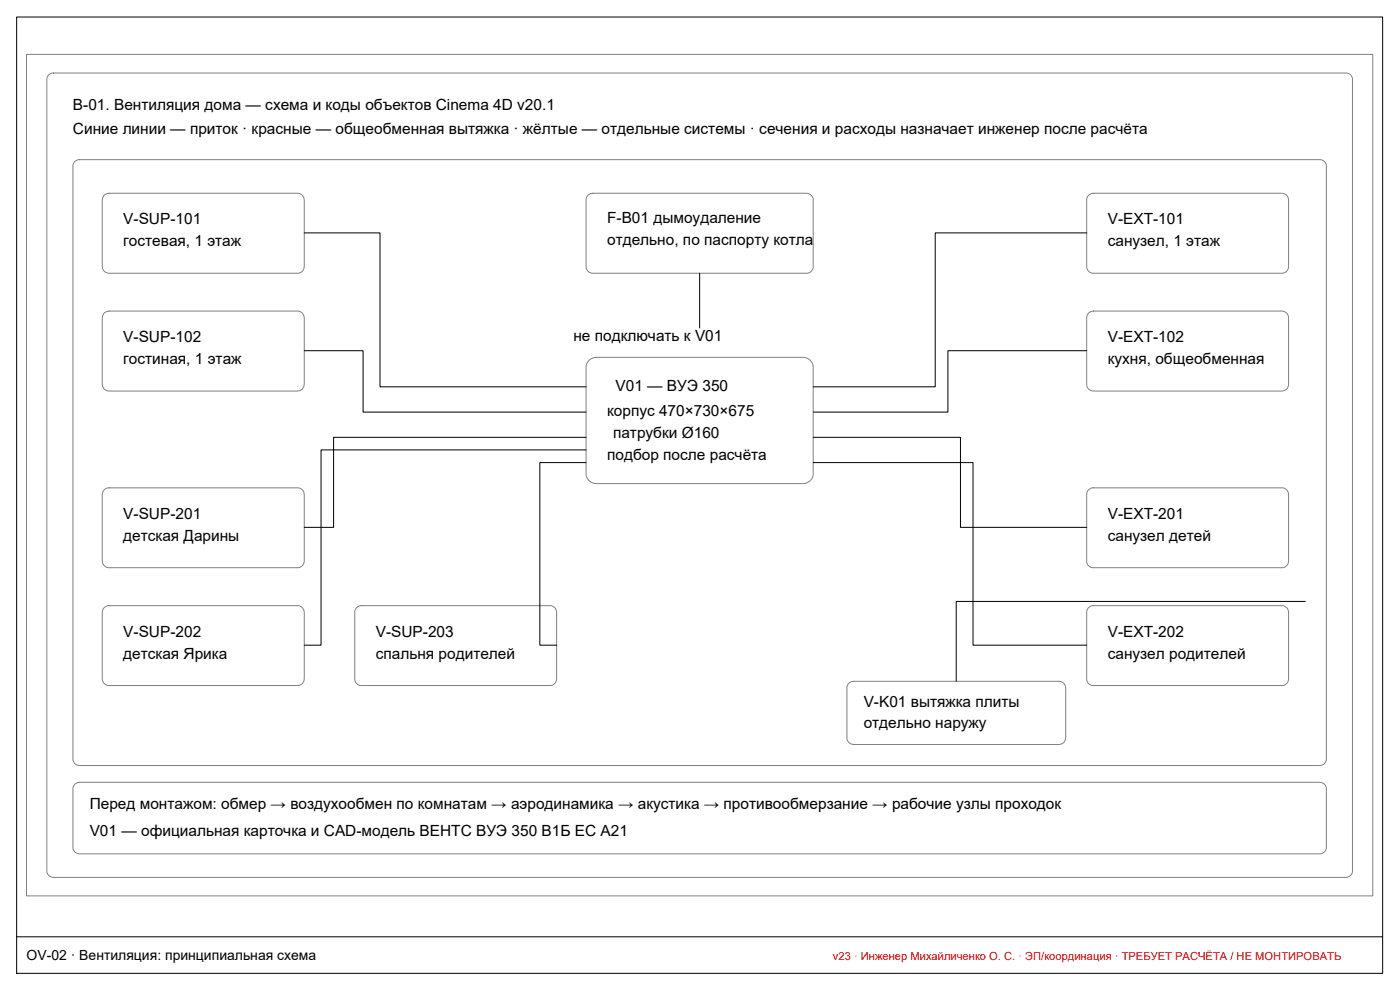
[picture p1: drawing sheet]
<svg xmlns="http://www.w3.org/2000/svg" width="420mm" height="297mm" viewBox="0 0 420 297" stroke-linecap="round" stroke-linejoin="round" font-family="sans-serif">
<defs><g id="words">
<g font-size="4.6">
<text x="21.9" y="33">В-01. Вентиляция дома — схема и коды объектов Cinema 4D v20.1</text>
<text x="21.9" y="40.1">Синие линии — приток · красные — общеобменная вытяжка · жёлтые — отдельные системы · сечения и расходы назначает инженер после расчёта</text>
<text x="37" y="67.3">V-SUP-101</text>
<text x="182.2" y="66.8">F-B01 дымоудаление</text>
<text x="332.4" y="67.3">V-EXT-101</text>
<text x="37" y="73.9">гостевая, 1 этаж</text>
<text x="182.2" y="73.6">отдельно, по паспорту котла</text>
<text x="332.4" y="73.9">санузел, 1 этаж</text>
<text x="37" y="102.7">V-SUP-102</text>
<text x="172.1" y="102.2">не подключать к V01</text>
<text x="332.4" y="102.7">V-EXT-102</text>
<text x="37" y="109.2">гостиная, 1 этаж</text>
<text x="332.4" y="109.2">кухня, общеобменная</text>
<text x="184.7" y="117.3">V01 — ВУЭ 350</text>
<text x="182.2" y="124.9">корпус 470×730×675</text>
<text x="184" y="131.5">патрубки Ø160</text>
<text x="182.2" y="138">подбор после расчёта</text>
<text x="37" y="155.7">V-SUP-201</text>
<text x="332.4" y="155.7">V-EXT-201</text>
<text x="37" y="162.2">детская Дарины</text>
<text x="332.4" y="162.2">санузел детей</text>
<text x="37" y="191">V-SUP-202</text>
<text x="112.8" y="191">V-SUP-203</text>
<text x="332.4" y="191">V-EXT-202</text>
<text x="37" y="197.6">детская Ярика</text>
<text x="112.8" y="197.6">спальня родителей</text>
<text x="332.4" y="197.6">санузел родителей</text>
<text x="259.2" y="212">V-K01 вытяжка плиты</text>
<text x="259.2" y="218.3">отдельно наружу</text>
<text x="26.9" y="242.8">Перед монтажом: обмер → воздухообмен по комнатам → аэродинамика → акустика → противообмерзание → рабочие узлы проходок</text>
<text x="26.9" y="250.9">V01 — официальная карточка и CAD-модель ВЕНТС ВУЭ 350 В1Б ЕС А21</text>
</g>
<text font-size="4.2" x="8" y="288.1">OV-02 · Вентиляция: принципиальная схема</text>
<text font-size="3.4" fill="#f00" x="250" y="288.1">v23 · Инженер Михайличенко О. С. · ЭП/координация · ТРЕБУЕТ РАСЧЁТА / НЕ МОНТИРОВАТЬ</text>
</g></defs>
<!-- layer: A-OBJECT -->
<g fill="none" stroke="#808080" stroke-width=".3">
<path d="M8 16.3h404v252.5h-404zM14.6 22.5l1.2-.6h388.1a1.95 1.95 0 0 1 2 2v237.3a2.02 2.02 0 0 1-2 2.1h-387.9a2.02 2.02 0 0 1-1.9-2.1v-237.5zM22.3 48.7l.6-.5 .7-.3h372.5a1.95 1.95 0 0 1 2 2v177.8a1.95 1.95 0 0 1-2 2h-372.2a1.95 1.95 0 0 1-2-2v-178.1zM31.3 58.6l1.4-.6h56.6a2.02 2.02 0 0 1 2 2v20a2.02 2.02 0 0 1-2 2h-56.6a2.02 2.02 0 0 1-2-2v-20zM176.5 58.6l1.4-.6h64.1a2.02 2.02 0 0 1 2.1 2v20a2.02 2.02 0 0 1-2.1 2h-64.1a2.02 2.02 0 0 1-2-2v-20.2zM326.9 58.4l1.2-.4h56.6a2.02 2.02 0 0 1 2 2v20a2.02 2.02 0 0 1-2 2h-56.6a2.02 2.02 0 0 1-2-2v-20.2l.3-.8zM31.3 93.9l1.4-.6h56.6a2.02 2.02 0 0 1 2 2.1v19.9a2.02 2.02 0 0 1-2 2h-56.6a2.02 2.02 0 0 1-2-2v-19.9zM326.5 94.1l.9-.6 .7-.2h56.6a2.02 2.02 0 0 1 2 2.1v19.9a2.02 2.02 0 0 1-2 2h-56.6a2.02 2.02 0 0 1-2-2v-20.2zM176.8 108.1l1-.6 1.1-.3h62.1a3 3 0 0 1 3.1 3.1v31.8a3 3 0 0 1-3.1 3h-62.1a3 3 0 0 1-3-3v-32.2l.4-1.2zM31.1 147.1l.6-.5 .8-.2h56.8a2.02 2.02 0 0 1 2 2v19.9a2.02 2.02 0 0 1-2 2h-56.6a2.02 2.02 0 0 1-2-2v-19.9zM326.5 147.1l.6-.5 .8-.2h56.8a2.02 2.02 0 0 1 2 2v19.9a2.02 2.02 0 0 1-2 2h-56.6a2.02 2.02 0 0 1-2-2v-20.2zM31.1 182.5l.6-.5 .8-.3h56.8a2.02 2.02 0 0 1 2 2v20a2.02 2.02 0 0 1-2 2h-56.6a2.02 2.02 0 0 1-2-2v-20z"/>
<path d="M106.8 182.5l.6-.5 .8-.3h56.8a2.02 2.02 0 0 1 2 2v20a2.02 2.02 0 0 1-2 2h-56.5a2.02 2.02 0 0 1-2-2v-20.2zM326.5 182.5l.6-.5 .8-.3h56.8a2.02 2.02 0 0 1 2 2v20a2.02 2.02 0 0 1-2 2h-56.6a2.02 2.02 0 0 1-2-2v-20.2zM254.8 205l1.4-.6h61.6a2.02 2.02 0 0 1 2 2v14.9a2.02 2.02 0 0 1-2 2.1h-61.6a2.02 2.02 0 0 1-2-2.1v-15.1zM22.4 235.3l1.5-.6h372.2a1.95 1.95 0 0 1 2 2.1v17.4a1.95 1.95 0 0 1-2 2h-372.2a1.95 1.95 0 0 1-2-2v-17.7z"/>
</g>
<!-- layer: A-WALL -->
<path d="M91.3 69.9h22.7v46.2h61.9M326.1 69.9h-45.4v46.2h-36.6M210 82v16.4M91.3 105.2h17.7v18.4h66.9M326.1 105.2h-41.6v18.4h-40.4M175.9 131.2h-75.8v27h-8.8M175.9 135h-79.5v58.6h-5.1M175.9 138.8h-13.9v54.8h5M244.1 131.2h44.1v27h37.9M244.1 138.8h47.9v54.8h34.1M391.8 180.5h-104.8v23.9" fill="none" stroke="#000" stroke-width=".3"/>
<!-- layer: A-FRAME -->
<path d="M5 5.1h410v286.9h-410zM5 281.1h410" fill="none" stroke="#000" stroke-width=".3"/>
<use href="#words"/>
</svg>
